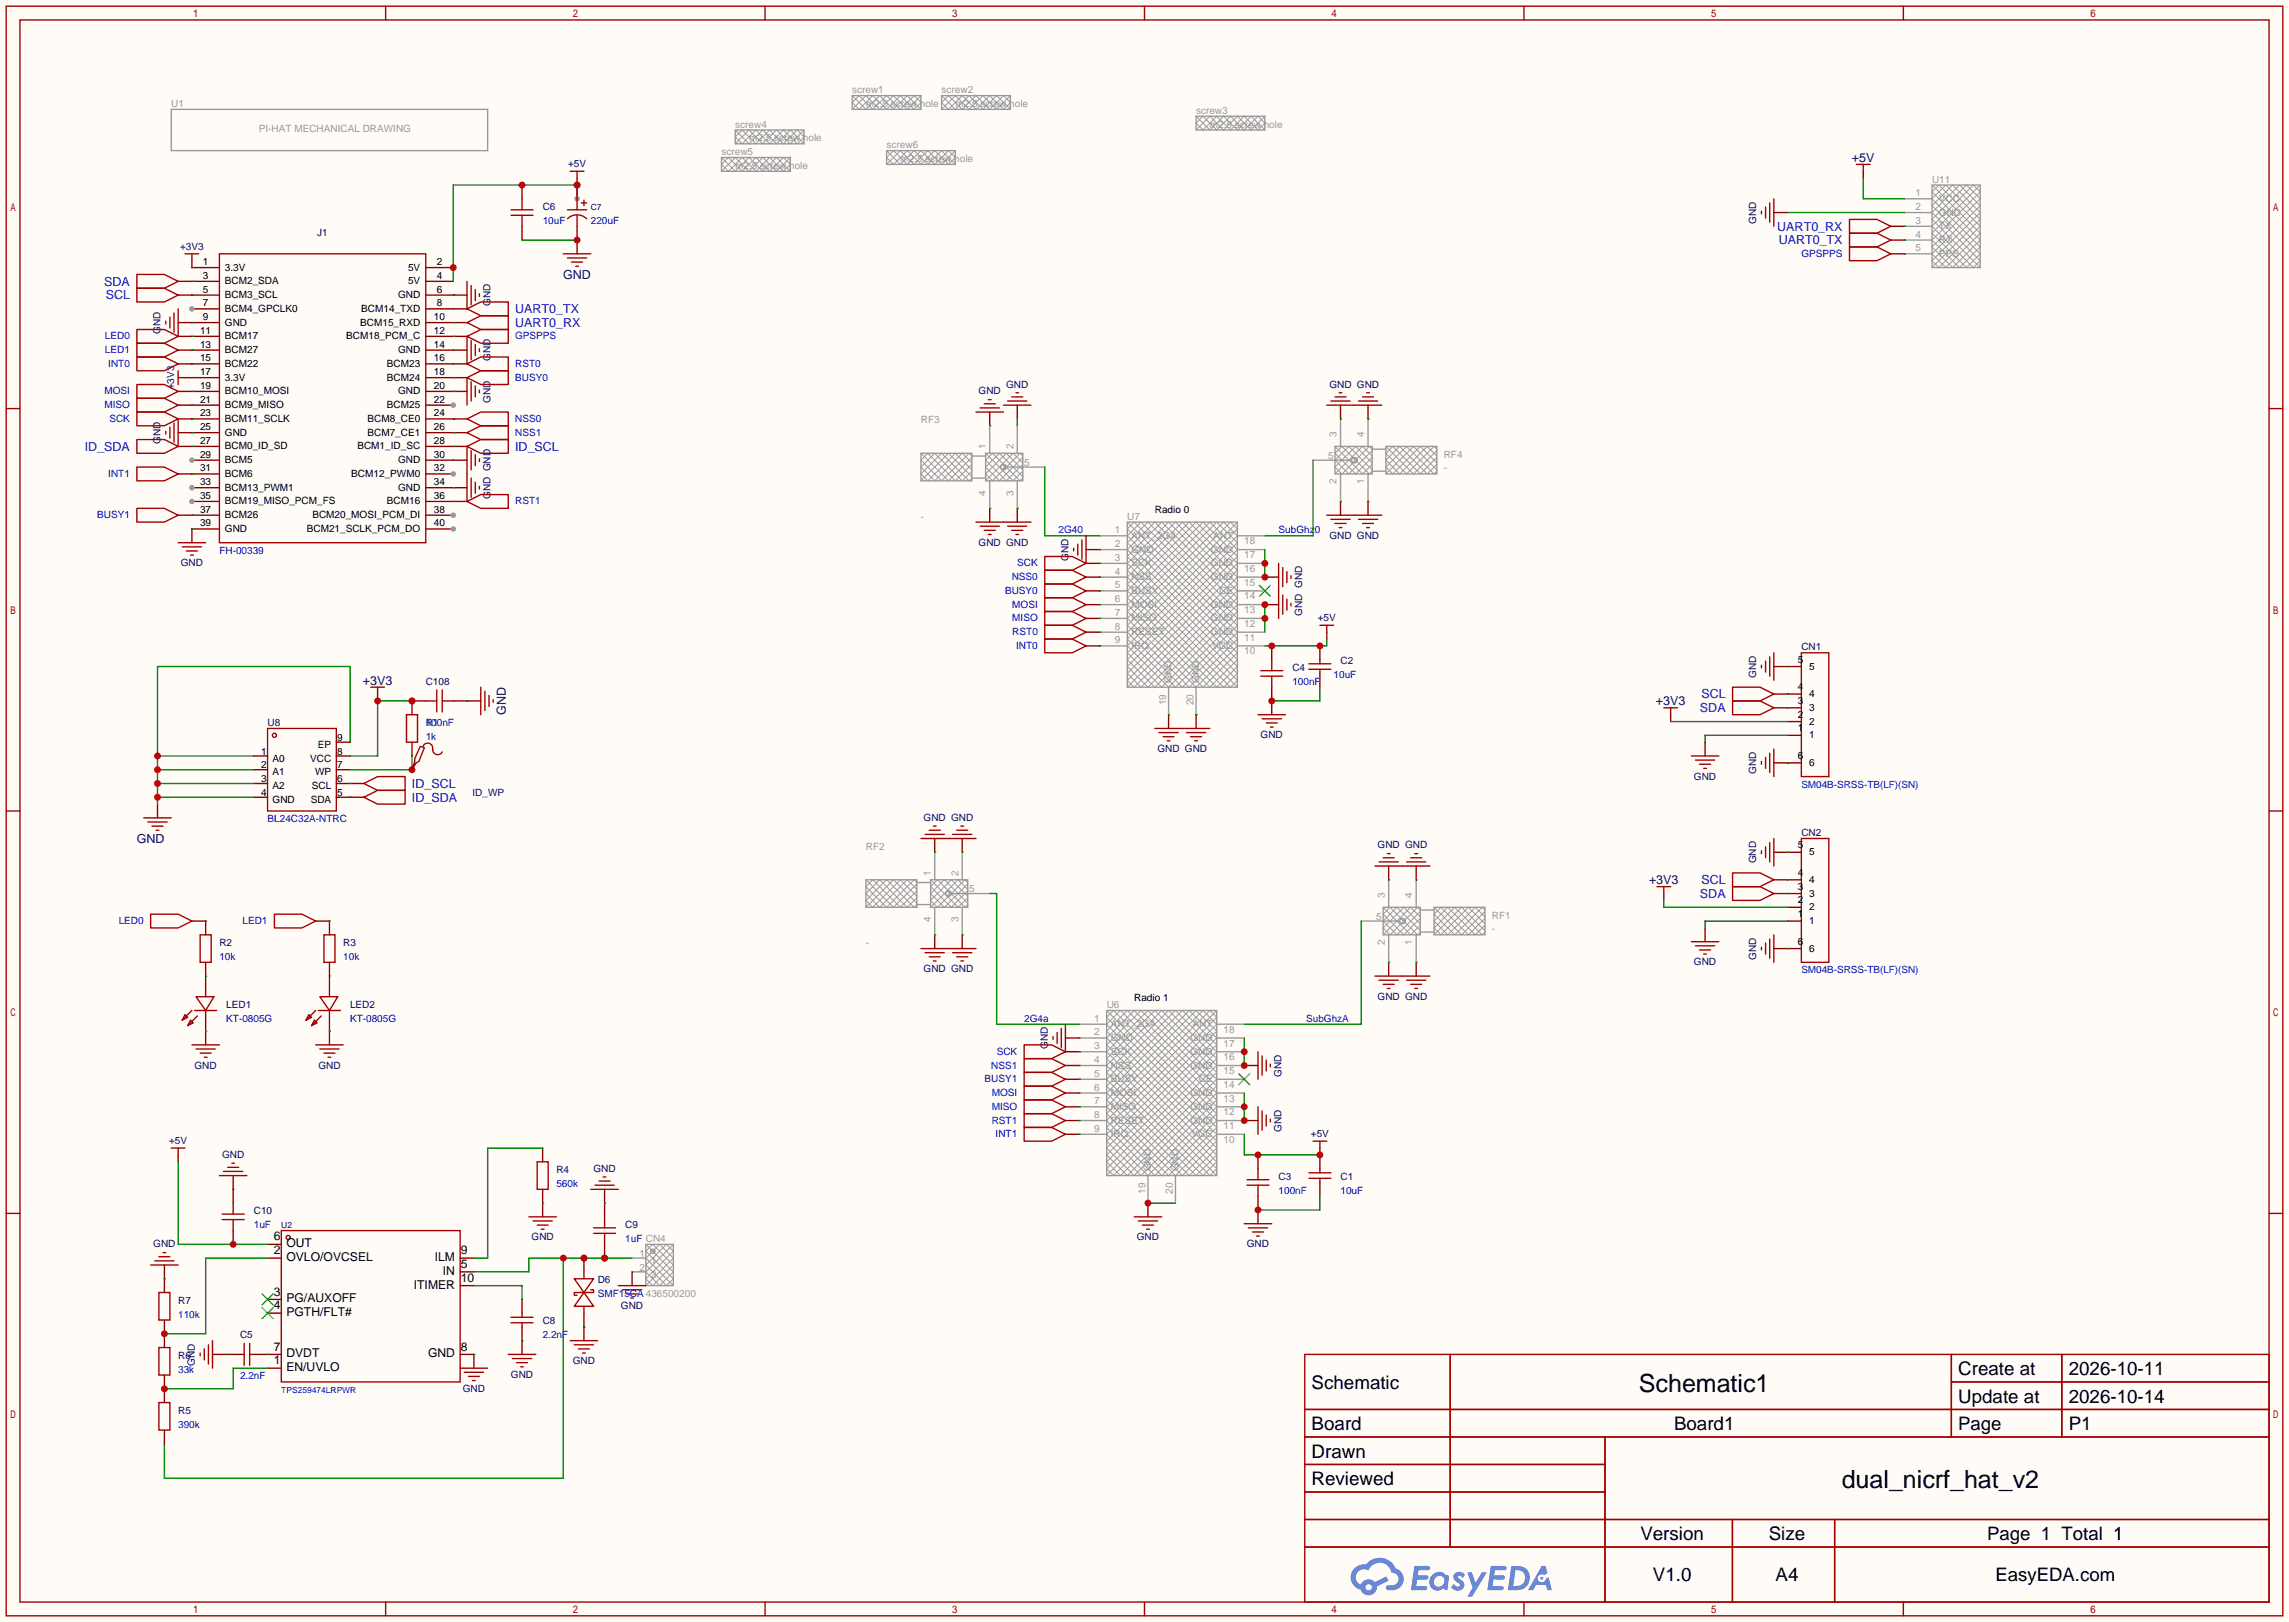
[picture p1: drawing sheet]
<svg xmlns="http://www.w3.org/2000/svg" width="423mm" height="299mm" viewBox="0 0 423 299" stroke-linecap="round" stroke-linejoin="round" font-family="sans-serif">
<defs><g id="words">
<g font-size="4.6">
<text x="302.6" y="257">Schematic1</text>
<text x="340.1" y="274.8">dual_nicrf_hat_v2</text>
</g>
<g font-size="3.5">
<text x="242.2" y="256.4">Schematic</text>
<text x="361.6" y="253.9">Create at</text>
<text x="382" y="253.9">2026-10-11</text>
<text x="361.6" y="259">Update at</text>
<text x="382" y="259">2026-10-14</text>
<text x="242.2" y="264">Board</text>
<text x="242.2" y="269.1">Drawn</text>
<text x="309.1" y="264">Board1</text>
<text x="382" y="264">P1</text>
<text x="242.2" y="274.2">Reviewed</text>
<text x="302.9" y="284.4">Version</text>
<text x="326.6" y="284.4">Size</text>
<text x="305.2" y="292">V1.0</text>
<text x="327.8" y="292">A4</text>
</g>
<g font-size="3.4">
<text x="361.6" y="264">Page</text>
<text x="366.9" y="284.3">Page 1 Total 1</text>
<text x="368.4" y="291.9">EasyEDA.com</text>
</g>
<g font-size="2.3" fill="#000080">
<text x="342" y="29.9">+5V</text>
<text x="104" y="51.5">GND</text>
<text x="67" y="126.4">+3V3</text>
<text x="93.4" y="132" transform="rotate(-90 93.4 132)">GND</text>
<text x="305.8" y="130.2">+3V3</text>
<text x="25.2" y="155.6">GND</text>
<text x="304.5" y="163.2">+3V3</text>
</g>
<g font-size="2.3" fill="#00f">
<text x="328.2" y="42.6">UART0_RX</text>
<text x="328.4" y="45.1">UART0_TX</text>
<text x="19.3" y="52.8">SDA</text>
<text x="19.5" y="55.3">SCL</text>
<text x="95.1" y="57.8">UART0_TX</text>
<text x="95.1" y="60.4">UART0_RX</text>
<text x="15.7" y="83.2">ID_SDA</text>
<text x="95.1" y="83.2">ID_SCL</text>
<text x="313.9" y="131.5">SDA</text>
<text x="314.2" y="129">SCL</text>
<text x="76.1" y="148">ID_SDA</text>
<text x="76.1" y="145.5">ID_SCL</text>
<text x="313.9" y="165.8">SDA</text>
<text x="314.2" y="163.2">SCL</text>
</g>
<g font-size="2.2">
<text x="50.6" y="229">6</text>
<text x="50.6" y="231.6">2</text>
<text x="52.9" y="230.3">OUT</text>
<text x="52.9" y="232.8">OVLO/OVCSEL</text>
<text x="80.3" y="232.8">ILM</text>
<text x="85.1" y="231.6">9</text>
<text x="50.6" y="239.2">3</text>
<text x="76.4" y="237.9">ITIMER</text>
<text x="81.8" y="235.4">IN</text>
<text x="85.1" y="236.6">10</text>
<text x="85.1" y="234.1">5</text>
<text x="50.6" y="241.7">4</text>
<text x="52.9" y="240.5">PG/AUXOFF</text>
<text x="52.9" y="243">PGTH/FLT#</text>
<text x="50.6" y="249.3">7</text>
<text x="50.6" y="251.9">1</text>
<text x="52.9" y="250.6">DVDT</text>
<text x="79" y="250.6">GND</text>
<text x="85.1" y="249.3">8</text>
<text x="52.9" y="253.2">EN/UVLO</text>
</g>
<g font-size="1.8" fill="#999">
<text x="157.4" y="17.2">screw1</text>
<text x="173.9" y="17.2">screw2</text>
<text x="31.6" y="19.7">U1</text>
<text x="135.8" y="23.5">screw4</text>
<text x="159.9" y="19.7">m2.5 screw hole</text>
<text x="176.4" y="19.7">m2.5 screw hole</text>
<text x="220.9" y="21">screw3</text>
<text x="223.4" y="23.5">m2.5 screw hole</text>
<text x="47.8" y="24.3">PI-HAT MECHANICAL DRAWING</text>
<text x="133.2" y="28.6">screw5</text>
<text x="138.3" y="26.1">m2.5 screw hole</text>
<text x="163.7" y="27.4">screw6</text>
<text x="166.2" y="29.9">m2.5 screw hole</text>
<text x="135.8" y="31.2">m2.5 screw hole</text>
<text x="356.7" y="33.7">U11</text>
<text x="353.7" y="36.2">1</text>
<text x="353.7" y="38.8">2</text>
<text x="353.7" y="41.3">3</text>
<text x="358" y="37.3">VCC</text>
<text x="358" y="39.8">GND</text>
<text x="353.7" y="43.9">4</text>
<text x="353.7" y="46.4">5</text>
<text x="358" y="42.3">TX</text>
<text x="358" y="44.9">RX</text>
<text x="358" y="47.4">PPS</text>
<text x="170.1" y="78.2">RF3</text>
<text x="182" y="82.9" transform="rotate(-90 182 82.9)">1</text>
<text x="187.1" y="82.9" transform="rotate(-90 187.1 82.9)">2</text>
<text x="246.8" y="80.7" transform="rotate(-90 246.8 80.7)">3</text>
<text x="251.9" y="80.7" transform="rotate(-90 251.9 80.7)">4</text>
<text x="189.1" y="86">5</text>
<text x="245.2" y="84.7">5</text>
<text x="246.8" y="89.3" transform="rotate(-90 246.8 89.3)">2</text>
<text x="251.9" y="89.3" transform="rotate(-90 251.9 89.3)">1</text>
<text x="266.6" y="84.5">RF4</text>
<text x="266.6" y="87">-</text>
<text x="170.1" y="95.9">-</text>
<text x="182" y="91.6" transform="rotate(-90 182 91.6)">4</text>
<text x="187.1" y="91.6" transform="rotate(-90 187.1 91.6)">3</text>
<text x="208.2" y="95.9">U7</text>
<text x="205.9" y="98.5">1</text>
<text x="205.9" y="101">2</text>
<text x="208.9" y="99.5">ANT_2G4</text>
<text x="224" y="99.5">ANT</text>
<text x="229.7" y="100.5">18</text>
<text x="205.9" y="103.6">3</text>
<text x="205.9" y="106.1">4</text>
<text x="208.9" y="102">GND</text>
<text x="208.9" y="104.6">SCK</text>
<text x="208.9" y="107.1">NSS</text>
<text x="223.6" y="107.1">GND</text>
<text x="223.6" y="104.6">GND</text>
<text x="223.6" y="102">GND</text>
<text x="229.7" y="105.6">16</text>
<text x="229.7" y="103">17</text>
<text x="205.9" y="108.6">5</text>
<text x="205.9" y="111.2">6</text>
<text x="205.9" y="113.7">7</text>
<text x="208.9" y="109.6">BUSY</text>
<text x="208.9" y="112.2">MOSI</text>
<text x="223.6" y="112.2">GND</text>
<text x="225.1" y="109.6">CE</text>
<text x="229.7" y="113.2">13</text>
<text x="229.7" y="110.7">14</text>
<text x="229.7" y="108.1">15</text>
<text x="205.9" y="116.3">8</text>
<text x="205.9" y="118.8">9</text>
<text x="208.9" y="114.7">MISO</text>
<text x="208.9" y="117.3">RESET</text>
<text x="208.9" y="119.8">IRQ</text>
<text x="223.6" y="117.3">GND</text>
<text x="223.6" y="114.7">GND</text>
<text x="223.8" y="119.8">VCC</text>
<text x="229.7" y="118.3">11</text>
<text x="229.7" y="115.7">12</text>
<text x="229.7" y="120.8">10</text>
<text x="215.3" y="130.2" transform="rotate(-90 215.3 130.2)">19</text>
<text x="216.3" y="126.1" transform="rotate(-90 216.3 126.1)">GND</text>
<text x="220.4" y="130.2" transform="rotate(-90 220.4 130.2)">20</text>
<text x="221.4" y="126.1" transform="rotate(-90 221.4 126.1)">GND</text>
<text x="159.9" y="156.9">RF2</text>
<text x="171.9" y="161.6" transform="rotate(-90 171.9 161.6)">1</text>
<text x="177" y="161.6" transform="rotate(-90 177 161.6)">2</text>
<text x="178.9" y="164.7">5</text>
<text x="255.7" y="165.8" transform="rotate(-90 255.7 165.8)">3</text>
<text x="260.8" y="165.8" transform="rotate(-90 260.8 165.8)">4</text>
<text x="171.9" y="170.3" transform="rotate(-90 171.9 170.3)">4</text>
<text x="177" y="170.3" transform="rotate(-90 177 170.3)">3</text>
<text x="254.1" y="169.8">5</text>
<text x="275.5" y="169.6">RF1</text>
<text x="275.5" y="172.1">-</text>
<text x="159.9" y="174.7">-</text>
<text x="255.7" y="174.4" transform="rotate(-90 255.7 174.4)">2</text>
<text x="260.8" y="174.4" transform="rotate(-90 260.8 174.4)">1</text>
<text x="202" y="188.6">1</text>
<text x="202" y="191.2">2</text>
<text x="204.3" y="186.1">U6</text>
<text x="205.1" y="189.7">ANT_2G4</text>
<text x="220.2" y="189.7">ANT</text>
<text x="225.9" y="190.7">18</text>
<text x="202" y="193.7">3</text>
<text x="202" y="196.3">4</text>
<text x="205.1" y="192.2">GND</text>
<text x="205.1" y="194.7">SCK</text>
<text x="205.1" y="197.3">NSS</text>
<text x="219.8" y="197.3">GND</text>
<text x="219.8" y="194.7">GND</text>
<text x="219.8" y="192.2">GND</text>
<text x="225.9" y="195.8">16</text>
<text x="225.9" y="193.2">17</text>
<text x="202" y="198.8">5</text>
<text x="202" y="201.3">6</text>
<text x="202" y="203.9">7</text>
<text x="205.1" y="199.8">BUSY</text>
<text x="205.1" y="202.4">MOSI</text>
<text x="219.8" y="202.4">GND</text>
<text x="221.3" y="199.8">CE</text>
<text x="225.9" y="203.4">13</text>
<text x="225.9" y="200.8">14</text>
<text x="225.9" y="198.3">15</text>
<text x="202" y="206.4">8</text>
<text x="202" y="209">9</text>
<text x="205.1" y="204.9">MISO</text>
<text x="205.1" y="207.4">RESET</text>
<text x="205.1" y="210">IRQ</text>
<text x="219.8" y="207.4">GND</text>
<text x="219.8" y="204.9">GND</text>
<text x="220" y="210">VCC</text>
<text x="225.9" y="208.5">11</text>
<text x="225.9" y="205.9">12</text>
<text x="225.9" y="211">10</text>
<text x="211.5" y="220.4" transform="rotate(-90 211.5 220.4)">19</text>
<text x="212.5" y="216.3" transform="rotate(-90 212.5 216.3)">GND</text>
<text x="216.6" y="220.4" transform="rotate(-90 216.6 220.4)">20</text>
<text x="217.6" y="216.3" transform="rotate(-90 217.6 216.3)">GND</text>
<text x="118.1" y="232.1">1</text>
<text x="120.2" y="233.3">1</text>
<text x="118.1" y="234.6">2</text>
<text x="120.2" y="235.9">2</text>
</g>
<g font-size="1.8" fill="#000080">
<text x="104.9" y="30.9">+5V</text>
<text x="100.2" y="38.8">C6</text>
<text x="324.3" y="41.3" transform="rotate(-90 324.3 41.3)">GND</text>
<text x="33.2" y="46.1">+3V3</text>
<text x="58.6" y="43.6">J1</text>
<text x="90.6" y="56.5" transform="rotate(-90 90.6 56.5)">GND</text>
<text x="29.6" y="61.6" transform="rotate(-90 29.6 61.6)">GND</text>
<text x="32.2" y="71.9" transform="rotate(-90 32.2 71.9)">+3V3</text>
<text x="90.6" y="66.7" transform="rotate(-90 90.6 66.7)">GND</text>
<text x="185.8" y="71.5">GND</text>
<text x="245.5" y="71.5">GND GND</text>
<text x="90.6" y="74.3" transform="rotate(-90 90.6 74.3)">GND</text>
<text x="180.7" y="72.8">GND</text>
<text x="29.6" y="81.9" transform="rotate(-90 29.6 81.9)">GND</text>
<text x="90.6" y="92.1" transform="rotate(-90 90.6 92.1)">GND GND</text>
<text x="180.7" y="100.8">GND GND</text>
<text x="245.5" y="99.5">GND GND</text>
<text x="33.4" y="104.6">GND</text>
<text x="197.3" y="103.5" transform="rotate(-90 197.3 103.5)">GND</text>
<text x="240.5" y="113.7" transform="rotate(-90 240.5 113.7)">GND GND</text>
<text x="243.3" y="114.7">+5V</text>
<text x="238.6" y="123.9">C4</text>
<text x="247.5" y="122.6">C2</text>
<text x="324.3" y="125.1" transform="rotate(-90 324.3 125.1)">GND</text>
<text x="332.6" y="120.1">CN1</text>
<text x="78.6" y="126.4">C108</text>
<text x="49.4" y="134">U8</text>
<text x="78.6" y="134">R1</text>
<text x="232.8" y="136.3">GND</text>
<text x="213.7" y="138.9">GND GND</text>
<text x="312.8" y="143.9">GND</text>
<text x="324.3" y="142.9" transform="rotate(-90 324.3 142.9)">GND</text>
<text x="87.2" y="147">ID_WP</text>
<text x="170.5" y="151.6">GND GND</text>
<text x="332.6" y="154.4">CN2</text>
<text x="254.4" y="156.6">GND GND</text>
<text x="324.3" y="159.4" transform="rotate(-90 324.3 159.4)">GND</text>
<text x="40.5" y="174.7">R2</text>
<text x="63.4" y="174.7">R3</text>
<text x="170.5" y="179.5">GND GND</text>
<text x="312.8" y="178.2">GND</text>
<text x="324.3" y="177.2" transform="rotate(-90 324.3 177.2)">GND</text>
<text x="254.4" y="184.6">GND GND</text>
<text x="41.8" y="186.1">LED1</text>
<text x="64.6" y="186.1">LED2</text>
<text x="35.9" y="197.3">GND</text>
<text x="58.8" y="197.3">GND</text>
<text x="193.5" y="193.7" transform="rotate(-90 193.5 193.7)">GND</text>
<text x="236.6" y="198.8" transform="rotate(-90 236.6 198.8)">GND</text>
<text x="236.6" y="208.9" transform="rotate(-90 236.6 208.9)">GND</text>
<text x="242" y="210">+5V</text>
<text x="31.2" y="211.2">+5V</text>
<text x="41" y="213.8">GND</text>
<text x="102.7" y="216.6">R4</text>
<text x="109.6" y="216.3">GND</text>
<text x="236.1" y="217.9">C3</text>
<text x="247.5" y="217.9">C1</text>
<text x="46.9" y="224.2">C10</text>
<text x="115.4" y="226.7">C9</text>
<text x="28.3" y="230.3">GND</text>
<text x="98.1" y="229">GND</text>
<text x="209.9" y="229">GND</text>
<text x="230.2" y="230.3">GND</text>
<text x="110.4" y="236.9">D6</text>
<text x="32.9" y="240.7">R7</text>
<text x="100.2" y="244.5">C8</text>
<text x="114.7" y="241.7">GND</text>
<text x="32.9" y="250.9">R6</text>
<text x="44.3" y="247.1">C5</text>
<text x="105.8" y="251.9">GND</text>
<text x="36" y="252.1" transform="rotate(-90 36 252.1)">GND</text>
<text x="85.4" y="257">GND</text>
<text x="94.3" y="254.4">GND</text>
<text x="32.9" y="261">R5</text>
</g>
<g font-size="1.8" fill="#00f">
<text x="100.2" y="41.3">10uF</text>
<text x="109.1" y="41.3">220uF</text>
<text x="332.6" y="47.4">GPSPPS</text>
<text x="19.4" y="62.7">LED0</text>
<text x="19.4" y="65.2">LED1</text>
<text x="95.1" y="62.7">GPSPPS</text>
<text x="20" y="67.7">INT0</text>
<text x="95.1" y="67.7">RST0</text>
<text x="95.1" y="70.3">BUSY0</text>
<text x="19.3" y="72.8">MOSI</text>
<text x="19.3" y="75.4">MISO</text>
<text x="20.2" y="77.9">SCK</text>
<text x="95.1" y="77.9">NSS0</text>
<text x="95.1" y="80.4">NSS1</text>
<text x="20" y="88.1">INT1</text>
<text x="17.9" y="95.7">BUSY1</text>
<text x="95.1" y="93.1">RST1</text>
<text x="195.5" y="98.5">2G40</text>
<text x="236.1" y="98.5">SubGhz0</text>
<text x="40.5" y="102.3">FH-00339</text>
<text x="186.8" y="107.1">NSS0</text>
<text x="187.8" y="104.6">SCK</text>
<text x="185.6" y="109.6">BUSY0</text>
<text x="186.9" y="112.2">MOSI</text>
<text x="186.9" y="114.7">MISO</text>
<text x="186.9" y="117.3">RST0</text>
<text x="187.6" y="119.8">INT0</text>
<text x="246.3" y="125.1">10uF</text>
<text x="238.6" y="126.4">100nF</text>
<text x="78.6" y="136.6">1k</text>
<text x="78.6" y="134">100nF</text>
<text x="332.6" y="145.4">SM04B-SRSS-TB(LF)(SN)</text>
<text x="49.4" y="151.8">BL24C32A-NTRC</text>
<text x="21.9" y="170.6">LED0</text>
<text x="44.8" y="170.6">LED1</text>
<text x="40.5" y="177.2">10k</text>
<text x="63.4" y="177.2">10k</text>
<text x="332.6" y="179.7">SM04B-SRSS-TB(LF)(SN)</text>
<text x="41.8" y="188.6">KT-0805G</text>
<text x="64.6" y="188.6">KT-0805G</text>
<text x="189.1" y="188.6">2G4a</text>
<text x="241.2" y="188.6">SubGhzA</text>
<text x="183" y="197.3">NSS1</text>
<text x="184" y="194.7">SCK</text>
<text x="181.8" y="199.8">BUSY1</text>
<text x="183.1" y="202.4">MOSI</text>
<text x="183.1" y="204.9">MISO</text>
<text x="183.1" y="207.4">RST1</text>
<text x="183.8" y="210">INT1</text>
<text x="102.7" y="219.1">560k</text>
<text x="236.1" y="220.4">100nF</text>
<text x="247.5" y="220.4">10uF</text>
<text x="46.9" y="226.7">1uF</text>
<text x="115.4" y="229.3">1uF CN4</text>
<text x="110.4" y="239.4">SMF15CA 436500200</text>
<text x="32.9" y="243.3">110k</text>
<text x="100.2" y="247.1">2.2nF</text>
<text x="32.9" y="253.4">33k</text>
<text x="44.3" y="254.7">2.2nF</text>
<text x="32.9" y="263.6">390k</text>
</g>
<g font-size="1.8">
<text x="37.5" y="48.9">1</text>
<text x="37.5" y="51.5">3</text>
<text x="41.5" y="50">3.3V</text>
<text x="41.5" y="52.5">BCM2_SDA</text>
<text x="75.3" y="50">5V</text>
<text x="75.3" y="52.5">5V</text>
<text x="80.6" y="48.9">2</text>
<text x="80.6" y="51.5">4</text>
<text x="37.5" y="54">5</text>
<text x="37.5" y="56.6">7</text>
<text x="37.5" y="59.1">9</text>
<text x="41.5" y="55">BCM3_SCL</text>
<text x="41.5" y="57.6">BCM4_GPCLK0</text>
<text x="66.7" y="57.6">BCM14_TXD</text>
<text x="73.5" y="55">GND</text>
<text x="80.1" y="59.1">10</text>
<text x="80.6" y="54">6</text>
<text x="80.6" y="56.6">8</text>
<text x="36.9" y="61.6">11</text>
<text x="36.9" y="64.2">13</text>
<text x="41.5" y="62.7">BCM17</text>
<text x="41.5" y="65.2">BCM27</text>
<text x="41.5" y="60.1">GND</text>
<text x="63.9" y="62.7">BCM18_PCM_C</text>
<text x="66.5" y="60.1">BCM15_RXD</text>
<text x="73.5" y="65.2">GND</text>
<text x="80.1" y="61.6">12</text>
<text x="80.1" y="64.2">14</text>
<text x="36.9" y="66.7">15</text>
<text x="36.9" y="69.3">17</text>
<text x="36.9" y="71.8">19</text>
<text x="41.5" y="67.7">BCM22</text>
<text x="41.5" y="70.3">3.3V</text>
<text x="71.4" y="67.7">BCM23</text>
<text x="71.4" y="70.3">BCM24</text>
<text x="80.1" y="66.7">16</text>
<text x="80.1" y="69.3">18</text>
<text x="80.1" y="71.8">20</text>
<text x="36.9" y="74.3">21</text>
<text x="36.9" y="76.9">23</text>
<text x="41.5" y="72.8">BCM10_MOSI</text>
<text x="41.5" y="75.4">BCM9_MISO</text>
<text x="41.5" y="77.9">BCM11_SCLK</text>
<text x="67.8" y="77.9">BCM8_CE0</text>
<text x="71.4" y="75.4">BCM25</text>
<text x="73.5" y="72.8">GND</text>
<text x="80.1" y="74.3">22</text>
<text x="80.1" y="76.9">24</text>
<text x="36.9" y="79.4">25</text>
<text x="36.9" y="82">27</text>
<text x="41.5" y="80.4">GND</text>
<text x="41.5" y="83">BCM0_ID_SD</text>
<text x="66" y="83">BCM1_ID_SC</text>
<text x="67.8" y="80.4">BCM7_CE1</text>
<text x="80.1" y="79.4">26</text>
<text x="80.1" y="82">28</text>
<text x="36.9" y="84.5">29</text>
<text x="36.9" y="87">31</text>
<text x="36.9" y="89.6">33</text>
<text x="41.5" y="85.5">BCM5</text>
<text x="41.5" y="88.1">BCM6</text>
<text x="64.9" y="88.1">BCM12_PWM0</text>
<text x="73.5" y="85.5">GND</text>
<text x="80.1" y="84.5">30</text>
<text x="80.1" y="87">32</text>
<text x="80.1" y="89.6">34</text>
<text x="36.9" y="92.1">35</text>
<text x="36.9" y="94.7">37</text>
<text x="41.5" y="90.6">BCM13_PWM1</text>
<text x="41.5" y="93.1">BCM19_MISO_PCM_FS</text>
<text x="41.5" y="95.7">BCM26</text>
<text x="57.7" y="95.7">BCM20_MOSI_PCM_DI</text>
<text x="71.4" y="93.1">BCM16</text>
<text x="73.5" y="90.6">GND</text>
<text x="80.1" y="92.1">36</text>
<text x="80.1" y="94.7">38</text>
<text x="213.2" y="94.7">Radio 0</text>
<text x="36.9" y="97.2">39</text>
<text x="41.5" y="98.2">GND</text>
<text x="56.7" y="98.2">BCM21_SCLK_PCM_DO</text>
<text x="80.1" y="97.2">40</text>
<text x="331.9" y="122.3">5</text>
<text x="334" y="123.6">5</text>
<text x="331.9" y="130">3</text>
<text x="331.9" y="127.4">4</text>
<text x="334" y="131.2">3</text>
<text x="334" y="128.7">4</text>
<text x="62.2" y="136.8">9</text>
<text x="331.9" y="135">1</text>
<text x="331.9" y="132.5">2</text>
<text x="334" y="136.3">1</text>
<text x="334" y="133.8">2</text>
<text x="48.2" y="139.3">1</text>
<text x="48.2" y="141.9">2</text>
<text x="50.3" y="140.6">A0</text>
<text x="50.3" y="143.2">A1</text>
<text x="57.3" y="140.6">VCC</text>
<text x="58.2" y="143.2">WP</text>
<text x="58.7" y="138.1">EP</text>
<text x="62.2" y="141.9">7</text>
<text x="62.2" y="139.3">8</text>
<text x="331.9" y="140.1">6</text>
<text x="334" y="141.4">6</text>
<text x="48.2" y="144.4">3</text>
<text x="48.2" y="147">4</text>
<text x="50.3" y="145.7">A2</text>
<text x="50.3" y="148.2">GND</text>
<text x="57.4" y="148.2">SDA</text>
<text x="57.6" y="145.7">SCL</text>
<text x="62.2" y="147">5</text>
<text x="62.2" y="144.4">6</text>
<text x="331.9" y="161.7">4</text>
<text x="331.9" y="156.6">5</text>
<text x="334" y="157.9">5</text>
<text x="331.9" y="166.8">2</text>
<text x="331.9" y="164.3">3</text>
<text x="334" y="165.5">3</text>
<text x="334" y="163">4</text>
<text x="331.9" y="169.3">1</text>
<text x="334" y="170.6">1</text>
<text x="334" y="168.1">2</text>
<text x="331.9" y="174.4">6</text>
<text x="334" y="175.7">6</text>
<text x="209.4" y="184.8">Radio 1</text>
</g>
<g font-size="1.6" fill="#000080">
<text x="109.1" y="38.8">C7</text>
<text x="51.9" y="226.7">U2</text>
</g>
<text font-size="1.6" fill="#00f" x="51.9" y="257.2">TPS259474LRPWR</text>
</g></defs>
<path d="M0 0h422.7v299.5h-422.7z" fill="#fffcf7"/>
<g fill="none" stroke="#a10000" stroke-width=".25">
<path d="M1.1 1.1h420.4v297.2h-420.4zM3.7 3.7h415.3v292.1h-415.3zM71.2 1.1v2.6M141.3 1.1v2.6M211.3 1.1v2.6M281.4 1.1v2.6M351.5 1.1v2.6M1.1 75.4h2.6M419 75.4h2.5M1.1 149.7h2.6M419 149.7h2.5M1.1 224h2.6"/>
<path d="M419 224h2.5M240.9 250.1h178.1v45.7h-178.1zM267.8 250.1v35.5M360.3 250.1v15.2M360.3 255.1h58.7M380.7 250.1v15.2M240.9 260.2h178.1M240.9 265.3h178.1M240.9 270.4h55.5M240.9 275.5h55.5M296.4 265.3v30.5M71.2 295.8v2.5"/>
<path d="M141.3 295.8v2.5M211.3 295.8v2.5M240.9 280.5h178.1M240.9 285.6h178.1M281.4 295.8v2.5M319.9 280.5v15.3M338.8 280.5v15.3M351.5 295.8v2.5"/>
</g>
<g fill="#5487ff">
<path d="M268.7 290.5a1.3 1.3 0 0 1 1.8 .2l-.4 .7a.54 .54 0 0 0-.9-.3l.1 .2a1.58 1.58 0 0 1 1.1 1.6 1.43 1.43 0 0 1-2.5 .2l.5-.6a.64 .64 0 0 0 .5 .4 .64 .64 0 0 0 .7-.2l-.2-.3a1.6 1.6 0 0 1-1-1.5z"/>
<path d="M270.9 290.3h.9l.6 1.9 1.2-1.9h.9l-2.7 4.5h-.9l1-1.7z"/>
<path d="M261.2 289.1h1.6a1.31 1.31 0 0 1 1.2 .2 .4 .4 0 0 1-.3 .6h-1.8l-.1 .9h1.6a.4 .4 0 0 1 .4 .5 .4 .4 0 0 1-.4 .3h-1.7l-.2 1.2h.8a1.23 1.23 0 0 1 1.2 .2 .39 .39 0 0 1-.3 .6h-2.7z"/>
<path d="M275.3 289.1h1.6a1.32 1.32 0 0 1 1.2 .2 .39 .39 0 0 1-.3 .6h-1.8l-.1 .9h1.6a.4 .4 0 0 1 .4 .5 .4 .4 0 0 1-.4 .3h-1.7l-.2 1.2h.8a1.23 1.23 0 0 1 1.2 .2 .39 .39 0 0 1-.3 .6h-2.7z"/>
<path d="M284.7 289.1h.7l.3 1.4-.6 .3a.75 .75 0 0 0-1.1 .3 .75 .75 0 0 0 .5 1.1 .75 .75 0 0 0 .9-.7l.5-.3 .7 2.4h-.9l-.2-1h-1.9l-.5 1h-.9z"/>
<path d="M279.1 289.1l-.7 4.5h1.5a2.27 2.27 0 0 0 2.6-2.3 2.27 2.27 0 0 0-2.7-2.2zM279.8 289.9a1.5 1.5 0 0 1 1.8 1.5 1.5 1.5 0 0 1-1.9 1.4h-.3z"/>
<path d="M264.5 290.7a1.62 1.62 0 0 0-.4 2.1 1.62 1.62 0 0 0 2 .7l.4-.3 .3 .3 .5 .1 .3-2.5-.2-.3h-.5a1.58 1.58 0 0 0-2.4-.1zM265.1 291.3a.99 .99 0 0 1 1.6 .3 .99 .99 0 0 1-.9 1.3 .94 .94 0 0 1-1-.5 .94 .94 0 0 1 .3-1.1z"/>
<path d="M250.1 289.5a2.37 2.37 0 0 0 1.2 4 1.54 1.54 0 0 0 1.7 1 1.54 1.54 0 0 0 1.3-1.6l2.1-1.1-.5-.8-2 1.1a1.57 1.57 0 0 0-2.6 .5 1.5 1.5 0 0 1-.8-2.1 1.5 1.5 0 0 1 2.2-.5 2.23 2.23 0 0 1 2.3-1.5 2.23 2.23 0 0 1 2 1.9 1.16 1.16 0 0 1 1.2 1 1.16 1.16 0 0 1-1.1 1.3h-.6a.47 .47 0 0 0-.6 .4 .47 .47 0 0 0 .4 .5 2.23 2.23 0 0 0 2.3-.6 2.23 2.23 0 0 0 .4-2.3 2.16 2.16 0 0 0-1.3-1.2 3.2 3.2 0 0 0-5.5-.7l-1.1 .1zM252.1 293.1a.6 .6 0 0 1 1.2 0 .6 .6 0 0 1-1.2 0z"/>
<circle cx="284.7" cy="291.4" r=".28"/>
</g>
<path d="M31.6 20.2h58.4v7.6h-58.4z" fill="none" stroke="#999" stroke-width=".25"/>
<g fill="none" stroke="#870000" stroke-width=".25">
<path d="M35.4 49.4h5.1M78.6 49.4h5.1M78.6 59.6h5.1M35.4 62.1h5.1M35.4 64.6h5.1M35.4 67.2h5.1M35.4 69.7h5.1M35.4 72.3h5.1M35.4 74.8h5.1M78.6 62.1h5.1M78.6 64.6h5.1M78.6 67.2h5.1"/>
<path d="M78.6 69.7h5.1M78.6 72.3h5.1M78.6 74.8h5.1"/>
</g>
<circle cx="83.7" cy="74.8" r=".51" fill="#999"/>
<path d="M35.4 77.3h5.1M35.4 79.9h5.1M78.6 77.3h5.1M78.6 79.9h5.1M35.4 82.4h5.1M35.4 85h5.1M78.6 82.4h5.1" fill="none" stroke="#870000" stroke-width=".25"/>
<circle cx="35.4" cy="85" r=".51" fill="#999"/>
<path d="M35.4 51.9h5.1M35.4 87.5h5.1M78.6 85h5.1M78.6 87.5h5.1" fill="none" stroke="#870000" stroke-width=".25"/>
<circle cx="83.7" cy="87.5" r=".51" fill="#999"/>
<path d="M35.4 90h5.1" fill="none" stroke="#870000" stroke-width=".25"/>
<circle cx="35.4" cy="90" r=".51" fill="#999"/>
<path d="M35.4 92.6h5.1M78.6 90h5.1" fill="none" stroke="#870000" stroke-width=".25"/>
<circle cx="35.4" cy="92.6" r=".51" fill="#999"/>
<path d="M35.4 95.1h5.1M78.6 92.6h5.1M78.6 95.1h5.1" fill="none" stroke="#870000" stroke-width=".25"/>
<circle cx="83.7" cy="95.1" r=".51" fill="#999"/>
<path d="M78.6 51.9h5.1M35.4 97.7h5.1M78.6 97.7h5.1" fill="none" stroke="#870000" stroke-width=".25"/>
<circle cx="83.7" cy="97.7" r=".51" fill="#999"/>
<path d="M35.4 54.5h5.1M35.4 57h5.1M78.6 54.5h5.1" fill="none" stroke="#870000" stroke-width=".25"/>
<circle cx="35.4" cy="57" r=".51" fill="#999"/>
<g fill="none" stroke="#870000" stroke-width=".25">
<path d="M35.4 59.6h5.1M78.6 57h5.1M182.8 76.1v2.5M187.8 74.8v2.5M247.5 74.8v2.5M252.6 74.8v2.5M182.8 93.9v2.5M187.8 93.9v2.5M247.5 92.6v2.5M252.6 92.6v2.5M46.9 139.6h2.5M62.1 139.6h2.5"/>
<path d="M62.1 137h2.5M29.1 148.5v2.5M46.9 142.1h2.5M46.9 144.7h2.5M46.9 147.2h2.5M62.1 142.1h2.5M62.1 144.7h2.5M62.1 147.2h2.5M172.6 154.8v2.6M177.7 154.8v2.6M256.4 159.9v2.5M261.5 159.9v2.5"/>
<path d="M172.6 172.6v2.5M177.7 172.6v2.5M256.4 177.7v2.5M261.5 177.7v2.5"/>
</g>
<g fill="none" stroke="#a10000" stroke-width=".25">
<path d="M40.5 46.9h38.1v53.3h-38.1zM180.2 76.1h5.1M181 75.3h3.5M181.7 74.5h2.1M182.5 73.8h.5M185.3 74.8h5.1M186.1 74h3.5M186.8 73.3h2M187.6 72.5h.5M245 74.8h10.1M245.7 74h3.6M246.5 73.3h2"/>
<path d="M247.3 72.5h.5M250.8 74h3.6M251.6 73.3h2M252.3 72.5h.6M180.2 96.4h10.2M181 97.2h3.5M181.7 97.9h2.1M182.5 98.7h.5M186.1 97.2h3.5M186.8 97.9h2M187.6 98.7h.5M245 95.1h10.1"/>
<path d="M245.7 95.9h3.6M246.5 96.6h2M247.3 97.4h.5M250.8 95.9h3.6M251.6 96.6h2M252.3 97.4h.6M49.4 134.5h12.7v15.2h-12.7zM26.5 151h5.1M27.3 151.8h3.6M28.1 152.5h2M28.8 153.3h.5M170.1 154.8h10.1"/>
<path d="M170.8 154.1h3.6M171.6 153.3h2M172.3 152.5h.5M175.9 154.1h3.6M176.7 153.3h2M177.4 152.5h.5M253.9 159.9h10.1M254.6 159.1h3.6M255.4 158.4h2M256.2 157.6h.5M259.7 159.1h3.6M260.5 158.4h2"/>
<path d="M261.2 157.6h.5M170.1 175.1h10.1M170.8 175.9h3.6M171.6 176.7h2M172.3 177.4h.5M175.9 175.9h3.6M176.7 176.7h2M177.4 177.4h.5M253.9 180.2h10.1M254.6 181h3.6M255.4 181.7h2M256.2 182.5h.5"/>
<path d="M259.7 181h3.6M260.5 181.7h2M261.2 182.5h.5"/>
<circle cx="50.7" cy="135.8" r=".38"/>
</g>
<g fill="none" stroke="#999" stroke-width=".18">
<path d="M157.4 17.7l2.5 2.5 2.5-2.5 2.6 2.5 2.5-2.5 2.6 2.5M158.6 17.7l2.6 2.5 2.5-2.5 2.5 2.5 2.6-2.5 1.3 1.2-1.3 1.3-2.6-2.5-2.5 2.5-2.5-2.5-2.6 2.5-1.2-1.3zM170.1 17.7l-2.6 2.5-2.5-2.5-2.6 2.5-2.5-2.5-2.5 2.5M173.9 17.7l2.5 2.5 2.5-2.5 2.6 2.5 2.5-2.5 2.6 2.5M175.1 17.7l2.6 2.5 2.5-2.5 2.6 2.5 2.5-2.5 1.3 1.2-1.3 1.3-2.5-2.5-2.6 2.5-2.5-2.5-2.6 2.5-1.2-1.3zM186.6 17.7l-2.6 2.5-2.5-2.5-2.6 2.5-2.5-2.5-2.5 2.5M133.2 30.4l1.3-1.3 2.5 2.5 2.6-2.5 2.5 2.5 2.6-2.5 1.2 1.3-1.2 1.2-2.6-2.5-2.5 2.5-2.6-2.5-2.5 2.5zM133.2 29.1l2.6 2.5 2.5-2.5 2.5 2.5 2.6-2.5 2.5 2.5M135.8 24l2.5 2.5 2.5-2.5 2.6 2.5 2.5-2.5 2.6 2.5M137 24l2.6 2.5 2.5-2.5 2.6 2.5 2.5-2.5 1.3 1.3-1.3 1.2-2.5-2.5-2.6 2.5-2.5-2.5-2.6 2.5-1.2-1.2zM145.9 29.1l-2.5 2.5-2.6-2.5-2.5 2.5-2.5-2.5-2.6 2.5M148.5 24l-2.6 2.5-2.5-2.5-2.6 2.5-2.5-2.5-2.5 2.5"/>
<path d="M163.7 29.1l1.3-1.3 2.5 2.6 2.6-2.6 2.5 2.6 2.5-2.6 1.3 1.3-1.3 1.3-2.5-2.6-2.5 2.6-2.6-2.6-2.5 2.6zM163.7 27.8l2.5 2.6 2.6-2.6 2.5 2.6 2.6-2.6 2.5 2.6M176.4 27.8l-2.5 2.6-2.6-2.6-2.5 2.6-2.6-2.6-2.5 2.6M220.9 22.7l1.2-1.2 2.6 2.5 2.5-2.5 2.5 2.5 2.6-2.5 1.3 1.2-1.3 1.3-2.6-2.5-2.5 2.5-2.5-2.5-2.6 2.5zM220.9 21.5l2.5 2.5 2.5-2.5 2.6 2.5 2.5-2.5 2.6 2.5M233.6 21.5l-2.6 2.5-2.5-2.5-2.6 2.5-2.5-2.5-2.5 2.5M170.1 83.7l5 5.1 4.4-4.3M179.5 84.2l-.6-.5-5 5.1-3.8-3.8 1.2-1.3 5.1 5.1 3.1-3.1M179.5 85.5l-1.8-1.8-5.1 5.1-2.5-2.6 2.5-2.5 5.1 5.1 1.8-1.8M179.5 86.7l-3.1-3-5.1 5.1-1.2-1.3 3.8-3.8 5 5.1 .6-.5M179.5 88l-4.4-4.3-5 5.1M182 83.7l5.1 5.1 1.7-1.8"/>
<path d="M185.1 85.8l.7 .6M185.8 86l-.7 .7M188.8 84.2l-.5-.5-5 5.1-1.3-1.3 3.8-3.8 3 3M188.8 84.5l-4.3 4.3-2.5-2.6 2.5-2.5 4.3 4.3M188.8 85.5l-1.7-1.8-5.1 5.1M188.8 85.7l-3 3.1-3.8-3.8 1.3-1.3 5 5.1 .5-.5M208.2 98.9l2.5-2.5 17.8 17.8-12.7 12.7-7.6-7.6 20.3-20.4-2.6-2.5-17.7 17.8 12.7 12.7 7.6-7.6zM208.2 96.4l20.3 20.3-10.2 10.2-10.1-10.2 20.3-20.3M209.4 96.4l-1.2 1.3 20.3 20.3-8.9 8.9-11.4-11.5 19-19 1.3 1.3-20.3 20.3 8.8 8.9 11.5-11.5zM213.2 96.4l-5 5.1 20.3 20.3-5.1 5.1-15.2-15.3 15.2-15.2 5.1 5.1-20.3 20.3 5 5.1 15.3-15.3zM217 96.4l-8.8 8.9 20.3 20.3-1.3 1.3-19-19.1 11.4-11.4 8.9 8.9-20.3 20.3 1.2 1.3 19.1-19.1zM246.5 82.4l5.1 5.1 1.8-1.8"/>
<path d="M253.4 84.5l-3.1 3-3.8-3.8 1.3-1.3 5.1 5.1 .5-.5M253.4 83.2l-4.4 4.3-2.5-2.5 2.5-2.6 4.4 4.3M253.4 82.9l-.5-.5-5.1 5.1-1.3-1.3 3.8-3.8 3.1 3.1M253.4 84.2l-1.8-1.8-5.1 5.1M255.9 82.4l5.1 5.1 4.3-4.3M265.3 82.9l-.5-.5-5.1 5.1-3.8-3.8 1.3-1.3 5.1 5.1 3-3M265.3 84.2l-1.8-1.8-5.1 5.1-2.5-2.5 2.5-2.6 5.1 5.1 1.8-1.8M265.3 85.5l-3-3.1-5.1 5.1-1.3-1.3 3.8-3.8 5.1 5.1 .5-.5M265.3 86.7l-4.3-4.3-5.1 5.1M208.2 100.2l3.8-3.8 16.5 16.5-14 14-6.3-6.4 20.3-20.3-3.8-3.8-16.5 16.5 13.9 14 6.4-6.4zM208.2 102.7l6.3-6.3 14 14-16.5 16.5-3.8-3.8 20.3-20.4-6.4-6.3-13.9 14 16.5 16.5 3.8-3.8zM208.2 104l20.3 20.3-2.6 2.6-17.7-17.8 12.7-12.7 7.6 7.6-20.3 20.3 2.5 2.6 17.8-17.8-12.7-12.7z"/>
<path d="M208.2 126.9l20.3-20.3-10.2-10.2-10.1 10.2 20.3 20.3M159.9 162.4l5.1 5.1 4.3-4.3M169.3 162.9l-.5-.5-5.1 5.1-3.8-3.8 1.3-1.3 5 5.1 3.1-3M169.3 165.5l-3.1-3.1-5 5.1-1.3-1.3 3.8-3.8 5.1 5.1 .5-.5M169.3 164.2l-1.8-1.8-5.1 5.1-2.5-2.5 2.5-2.6 5.1 5.1 1.8-1.8M169.3 166.8l-4.3-4.4-5.1 5.1M171.8 162.4l5.1 5.1 1.8-1.8M174.9 164.5l.7 .7M175.6 164.8l-.7 .6M178.7 164.5l-3.1 3-3.8-3.8 1.3-1.3 5.1 5.1 .5-.5M178.7 163.2l-4.3 4.3-2.6-2.5 2.6-2.6 4.3 4.4M178.7 162.9l-.5-.5-5.1 5.1-1.3-1.3 3.8-3.8 3.1 3.1"/>
<path d="M178.7 164.2l-1.8-1.8-5.1 5.1M255.4 167.5l5.1 5.1 1.8-1.8M262.3 169.5l-3.1 3.1-3.8-3.8 1.3-1.3 5 5.1 .6-.5M262.3 168.3l-4.4 4.3-2.5-2.5 2.5-2.6 4.4 4.3M262.3 168l-.6-.5-5 5.1-1.3-1.3 3.8-3.8 3.1 3.1M262.3 169.3l-1.8-1.8-5.1 5.1M264.8 167.5l5.1 5.1 4.3-4.3M274.2 168l-.5-.5-5.1 5.1-3.8-3.8 1.3-1.3 5 5.1 3.1-3.1M274.2 169.3l-1.8-1.8-5.1 5.1-2.5-2.5 2.5-2.6 5.1 5.1 1.8-1.8M274.2 170.6l-3.1-3.1-5 5.1-1.3-1.3 3.8-3.8 5.1 5.1 .5-.5M274.2 171.8l-4.3-4.3-5.1 5.1M204.3 187.8l20.4 20.4-8.9 8.8-11.5-11.4 19.1-19 1.3 1.2-20.4 20.4 8.9 8.8 11.5-11.4-19.1-19z"/>
<path d="M204.3 191.6l20.4 20.4-5.1 5-15.3-15.2 15.3-15.2 5.1 5-20.4 20.4 5.1 5 15.3-15.2-15.3-15.2zM204.3 194.2l20.4 20.3-2.6 2.5-17.8-17.7 12.7-12.7 7.7 7.6-20.4 20.3 2.6 2.5 17.8-17.7-12.7-12.7zM204.3 186.6l20.4 20.3-10.2 10.1-10.2-10.1 20.4-20.3M206.9 186.6l-2.6 2.5 20.4 20.3-7.7 7.6-12.7-12.7 17.8-17.7 2.6 2.5-20.4 20.3 7.7 7.6 12.7-12.7zM208.2 186.6l-3.9 3.8 20.4 20.3-6.4 6.3-14-13.9 16.6-16.5 3.8 3.8-20.4 20.3 6.4 6.3 14-13.9zM210.7 186.6l-6.4 6.3 20.4 20.3-3.8 3.8-16.6-16.5 14-13.9 6.4 6.3-20.4 20.3 3.9 3.8 16.5-16.5zM213.2 186.6l-8.9 8.9 20.4 20.3-1.3 1.2-19.1-19 11.5-11.4 8.9 8.9-20.4 20.3 1.3 1.2 19.1-19zM204.3 217l20.4-20.3-10.2-10.1-10.2 10.1 20.4 20.3"/>
</g>
<g fill="none" stroke="#999" stroke-width=".25">
<path d="M157.4 17.7h12.7v2.5h-12.7zM173.9 17.7h12.7v2.5h-12.7zM133.2 29.1h12.7v2.5h-12.7zM135.8 24h12.7v2.5h-12.7zM163.7 27.8h12.7v2.6h-12.7zM220.9 21.5h12.7v2.5h-12.7zM182.8 78.6v5.1M187.8 78.6v5.1M247.5 77.3v5.1M252.6 77.3v5.1M170.1 83.7h9.4v5.1h-9.4zM179.5 84.2h2.5"/>
<path d="M179.5 88.3h2.5M182 83.7h6.8v5.1h-6.8zM182.8 88.8v5.1M185.8 86.2h7.1M187.8 88.8v5.1M203.1 98.9h5.1M208.2 96.4h20.3v30.5h-20.3zM228.5 98.9h5.1M242.4 85h7.2M246.5 82.4h6.9v5.1h-6.9zM247.5 87.5v5.1M252.6 87.5v5.1"/>
<path d="M253.4 87h2.5M253.4 82.9h2.5M255.9 82.4h9.4v5.1h-9.4zM203.1 101.5h5.1M203.1 104h5.1M203.1 106.6h5.1M203.1 109.1h5.1M203.1 111.6h5.1M203.1 114.2h5.1M203.1 116.7h5.1M203.1 119.3h5.1M228.5 101.5h5.1"/>
<path d="M228.5 104h5.1M228.5 106.6h5.1M228.5 109.1h5.1M228.5 111.6h5.1M228.5 114.2h5.1M228.5 116.7h5.1M228.5 119.3h5.1M215.8 126.9v5.1M220.9 126.9v5.1M172.6 157.4v5M177.7 157.4v5M159.9 162.4h9.4v5.1h-9.4z"/>
<path d="M169.3 162.9h2.5M169.3 167h2.5M171.8 162.4h6.9v5.1h-6.9zM172.6 167.5v5.1M175.6 165h7.2M177.7 167.5v5.1M251.3 170.1h7.1M255.4 167.5h6.9v5.1h-6.9zM256.4 162.4v5.1M256.4 172.6v5.1M261.5 162.4v5.1M261.5 172.6v5.1"/>
<path d="M262.3 172.1h2.5M262.3 168h2.5M264.8 167.5h9.4v5.1h-9.4zM199.3 189.1h5M199.3 191.6h5M199.3 194.2h5M199.3 196.7h5M199.3 199.3h5M204.3 186.6h20.4v30.4h-20.4zM224.7 189.1h5M224.7 191.6h5M224.7 194.2h5"/>
<path d="M224.7 196.7h5M224.7 199.3h5M199.3 201.8h5M199.3 204.3h5M199.3 206.9h5M199.3 209.4h5M212 217v5.1M217 217v5.1M224.7 201.8h5M224.7 204.3h5M224.7 206.9h5M224.7 209.4h5"/>
<circle cx="185.3" cy="86.2" r=".51"/>
<circle cx="250.1" cy="85" r=".51"/>
<circle cx="175.1" cy="165" r=".51"/>
<circle cx="259" cy="170.1" r=".51"/>
</g>
<path d="M232.5 108.1l2.1 2M234.6 108.1l-2.1 2M228.7 198.2l2.1 2.1M230.8 198.2l-2.1 2.1" fill="none" stroke="#3c3" stroke-width=".25"/>
<g fill="none" stroke="#008700" stroke-width=".25">
<path d="M182.8 78.6h.1M187.8 77.3v1.3M247.5 77.3h.1M252.6 77.3h.1M182.8 93.9h.1M187.8 93.9h.1M192.9 86.2v12.7h10.2M242.4 85v13.9h-8.8M247.5 92.6h.1M252.6 92.6h.1M29.1 139.6h17.8M64.6 137v-13.9h-35.5v25.4"/>
<path d="M29.1 147.2h17.8M29.1 144.7h17.8M29.1 142.1h17.8M172.6 157.4h.1M177.7 157.4h.1M172.6 172.6h.1M177.7 172.6h.1M182.8 165h1.2v24.1h15.3M251.3 170.1v19h-21.6M256.4 177.7h.1M256.4 162.4h.1M261.5 177.7h.1"/>
<path d="M261.5 162.4h.1"/>
</g>
<g fill="#c00">
<circle cx="29.1" cy="139.6" r=".63"/>
<circle cx="29.1" cy="147.2" r=".63"/>
<circle cx="29.1" cy="144.7" r=".63"/>
<circle cx="29.1" cy="142.1" r=".63"/>
</g>
<path d="M69.7 128.1v1.3" fill="none" stroke="#870000" stroke-width=".25"/>
<path d="M68.5 126.9h2.5M69.7 126.9v1.2" fill="none" stroke="#a10000" stroke-width=".25"/>
<path d="M76.1 129.4h-6.4v10.2h-5.1" fill="none" stroke="#008700" stroke-width=".25"/>
<g fill="#c00">
<circle cx="69.7" cy="129.4" r=".63"/>
<circle cx="76.1" cy="129.4" r=".63"/>
</g>
<path d="M32.9 82.4h2.5M83.7 82.4h2.5M76.1 129.4v2.6M76.1 137v2.6M64.6 147.2h2.6M64.6 144.7h2.6M76.1 141.9v.2" fill="none" stroke="#870000" stroke-width=".25"/>
<path d="M25.3 81.2h5.1l2.5 1.2-2.5 1.3h-5.1zM86.2 82.4l2.6-1.2h5.1v2.5h-5.1zM75.1 132h2v5h-2zM67.2 147.2l2.5-1.3h5.1v2.6h-5.1zM67.2 144.7l2.5-1.3h5.1v2.5h-5.1z" fill="none" stroke="#a10000" stroke-width=".25"/>
<path d="M76.1 139.6v2.5h-11.5M64.6 144.7h.1M64.6 147.2h.1" fill="none" stroke="#008700" stroke-width=".25"/>
<circle cx="76.1" cy="142.1" r=".63" fill="#c00"/>
<path d="M77.6 137.8l.8 .2-1.1 2.6-.5 .2-.7 1.3 .5-1.5v-.5zM78.1 137.8a.93 .93 0 0 1 1.1-.6 .93 .93 0 0 1 .7 1.1 .94 .94 0 0 0 .7 1 .94 .94 0 0 0 1.1-.5M78.6 129.4h2M81.7 129.4h2M81.7 127.4v4" fill="none" stroke="#a10000" stroke-width=".25"/>
<path d="M76.1 129.4h2.5M83.7 129.4h2.5" fill="none" stroke="#870000" stroke-width=".25"/>
<circle cx="76.1" cy="129.4" r=".63" fill="#c00"/>
<g fill="none" stroke="#a10000" stroke-width=".25">
<path d="M94.4 39.8h4M94.4 38.7h4M96.4 36.7v2M96.4 39.8v2M30.6 59.3v.5M31.4 58.5v2.1M32.1 57.8v3.5M32.9 57v5.1M34.2 46.9h2.5M35.4 46.9v1.2M86.2 51.9v5.1M87 52.7v3.6"/>
<path d="M87.8 53.5v2M88.5 54.2v.5M104 46.9h5.1M104.8 47.6h3.5M105.5 48.4h2.1M106.3 49.1h.5M30.6 79.6v.5M31.4 78.9v2M32.1 78.1v3.6M32.9 68.5v2.5M32.9 77.3v5.1M32.9 69.7h1.3"/>
<path d="M86.2 62.1v5.1M86.2 69.7v5.1M87 62.9v3.5M87 70.5v3.5M87.8 63.6v2.1M87.8 71.2v2.1M88.5 64.4v.5M88.5 72v.5M86.2 87.5v5.1M87 88.3v3.5M87.8 89v2.1M88.5 89.8v.5"/>
<path d="M32.9 100.2h5.1M33.7 101h3.5M34.4 101.7h2M35.2 102.5h.5M80.6 127.4v4M88.8 126.9v5.1M89.5 127.6v3.6M90.3 128.4v2M91.1 129.2v.5"/>
</g>
<g fill="none" stroke="#870000" stroke-width=".25">
<path d="M96.4 34.2v2.5M32.9 59.6h2.5M35.4 48.1v1.3M83.7 54.5h2.5M96.4 41.8v2.5M106.6 44.3v2.6M32.9 79.9h2.5M34.2 69.7h1.2M83.7 72.3h2.5M83.7 64.6h2.5M35.4 97.7v2.5M83.7 90h2.5"/>
<path d="M86.2 129.4h2.6"/>
</g>
<g fill="none" stroke="#008700" stroke-width=".25">
<path d="M106.6 36.7v-2.5h-22.9v17.7M35.4 59.6h.1M35.4 49.4h.1M83.7 54.5h.1M96.4 44.3h10.2M35.4 79.9h.1M35.4 69.7h.1M83.7 72.3h.1M83.7 64.6h.1M35.4 82.4h.1M35.4 97.7h.1M83.7 82.4h.1"/>
<path d="M83.7 90h.1M86.2 129.4h.1"/>
</g>
<g fill="#c00">
<circle cx="83.7" cy="49.4" r=".63"/>
<circle cx="96.4" cy="34.2" r=".63"/>
<circle cx="106.6" cy="34.2" r=".63"/>
</g>
<circle cx="106.6" cy="36.7" r=".51" fill="#999"/>
<path d="M106.6 32.9v1.3M245 116.7v1.3M196.7 191.6h2.6M229.7 196.7h2.6M229.7 206.9h2.6M243.7 212v1.2M212 222.1v2.6" fill="none" stroke="#870000" stroke-width=".25"/>
<g fill="none" stroke="#a10000" stroke-width=".25">
<path d="M105.3 31.6h2.5M106.6 31.6v1.3M243.7 115.4h2.6M245 115.4v1.3M194.4 191.4v.5M195.2 190.6v2.1M196 189.9v3.5M196.7 189.1v5.1M232.3 194.2v5.1M233 194.9v3.6M233.8 195.7v2M234.6 196.5v.5"/>
<path d="M232.3 204.3v5.1M233 205.1v3.6M233.8 205.9v2M234.6 206.6v.5M242.4 210.7h2.6M243.7 210.7v1.3M209.4 224.7h5.1M210.2 225.4h3.5M210.9 226.2h2.1M211.7 226.9h.5"/>
</g>
<path d="M245 118v1.3h-11.4M199.3 191.6h.1M229.7 209.4v3.8h14M212 222.1h5" fill="none" stroke="#008700" stroke-width=".25"/>
<circle cx="212" cy="222.1" r=".63" fill="#c00"/>
<path d="M229.7 201.8v5.1" fill="none" stroke="#008700" stroke-width=".25"/>
<g fill="#c00">
<circle cx="229.7" cy="206.9" r=".63"/>
<circle cx="229.7" cy="204.3" r=".63"/>
</g>
<path d="M229.7 191.6v5.1" fill="none" stroke="#008700" stroke-width=".25"/>
<g fill="#c00">
<circle cx="229.7" cy="196.7" r=".63"/>
<circle cx="229.7" cy="194.2" r=".63"/>
</g>
<path d="M349.1 44.3h2.6M200.5 101.5h2.6M233.6 106.6h2.5M233.6 111.6h2.5M215.8 132v2.5M220.9 132v2.5" fill="none" stroke="#870000" stroke-width=".25"/>
<g fill="none" stroke="#a10000" stroke-width=".25">
<path d="M341.5 43.1h5.1l2.5 1.2-2.5 1.3h-5.1zM199.8 99.7v3.6M200.5 98.9v5.1M198.2 101.2v.5M199 100.5v2M236.1 104v10.2M236.9 104.8v3.5M236.9 109.9v3.5M237.6 105.5v2.1M237.6 110.6v2M238.4 106.3v.5M238.4 111.4v.5"/>
<path d="M213.2 134.5h10.2M214 135.3h3.6M214.8 136h2M215.5 136.8h.5M219.1 135.3h3.5M219.8 136h2.1M220.6 136.8h.5"/>
</g>
<path d="M203.1 101.5h.1M233.6 101.5v5.1M215.8 132h.1M220.9 132h.1" fill="none" stroke="#008700" stroke-width=".25"/>
<g fill="#c00">
<circle cx="233.6" cy="104" r=".63"/>
<circle cx="233.6" cy="106.6" r=".63"/>
</g>
<path d="M233.6 111.6v5.1" fill="none" stroke="#008700" stroke-width=".25"/>
<g fill="#c00">
<circle cx="233.6" cy="114.2" r=".63"/>
<circle cx="233.6" cy="111.6" r=".63"/>
</g>
<path d="M349.1 41.8h2.6M32.9 77.3h2.5M32.9 72.3h2.5M32.9 74.8h2.5M200.5 104h2.6M200.5 111.6h2.6M200.5 114.2h2.6M196.7 194.2h2.6M196.7 201.8h2.6M196.7 204.3h2.6M243.7 213.2v2.6M243.7 218.3v2.6" fill="none" stroke="#870000" stroke-width=".25"/>
<path d="M341.5 40.5h5.1l2.5 1.3-2.5 1.3h-5.1zM25.3 76.1h5.1l2.5 1.2-2.5 1.3h-5.1zM25.3 71h5.1l2.5 1.3-2.5 1.2h-5.1zM25.3 73.5h5.1l2.5 1.3-2.5 1.3h-5.1zM192.9 102.7h5.1l2.5 1.3-2.5 1.3h-5.1zM192.9 110.4h5.1l2.5 1.2-2.5 1.3h-5.1zM192.9 112.9h5.1l2.5 1.3-2.5 1.2h-5.1zM189.1 192.9h5.1l2.5 1.3-2.5 1.3h-5.1zM189.1 200.5h5.1l2.5 1.3-2.5 1.3h-5.1zM189.1 203.1h5.1l2.5 1.2-2.5 1.3h-5.1zM241.7 217.6h4M241.7 216.5h4" fill="none" stroke="#a10000" stroke-width=".25"/>
<path d="M35.4 72.3h.1M35.4 74.8h.1M35.4 77.3h.1M203.1 104h.1M203.1 111.6h.1M203.1 114.2h.1M199.3 194.2h.1M199.3 201.8h.1M199.3 204.3h.1" fill="none" stroke="#008700" stroke-width=".25"/>
<circle cx="243.7" cy="213.2" r=".63" fill="#c00"/>
<path d="M241.7 123.6h4M241.7 122.6h4M243.7 215.8v.7M243.7 217.6v.7" fill="none" stroke="#a10000" stroke-width=".25"/>
<path d="M243.7 119.3v2.5M243.7 124.3v2.6" fill="none" stroke="#870000" stroke-width=".25"/>
<circle cx="243.7" cy="119.3" r=".63" fill="#c00"/>
<path d="M243.7 121.8v.8M243.7 123.6v.7" fill="none" stroke="#a10000" stroke-width=".25"/>
<path d="M234.8 119.3v2.5M234.8 126.9v2.5" fill="none" stroke="#870000" stroke-width=".25"/>
<circle cx="234.8" cy="119.3" r=".63" fill="#c00"/>
<path d="M232.8 124.8h4.1M232.8 123.8h4.1M234.8 121.8v2M234.8 124.8v2.1" fill="none" stroke="#a10000" stroke-width=".25"/>
<path d="M232.3 213.2v2.6M232.3 220.9v2.5" fill="none" stroke="#870000" stroke-width=".25"/>
<circle cx="232.3" cy="213.2" r=".63" fill="#c00"/>
<path d="M230.3 218.8h4M230.3 217.8h4M232.3 215.8v2M232.3 218.8v2.1M229.7 225.9h5.1M230.5 226.7h3.6M231.3 227.5h2M232 228.2h.5" fill="none" stroke="#a10000" stroke-width=".25"/>
<path d="M232.3 223.4v2.5" fill="none" stroke="#870000" stroke-width=".25"/>
<path d="M243.7 220.9v2.5h-11.4" fill="none" stroke="#008700" stroke-width=".25"/>
<circle cx="232.3" cy="223.4" r=".63" fill="#c00"/>
<path d="M234.8 129.4v2.6" fill="none" stroke="#870000" stroke-width=".25"/>
<path d="M232.3 132h5.1M233 132.7h3.6M233.8 133.5h2M234.6 134.2h.5" fill="none" stroke="#a10000" stroke-width=".25"/>
<path d="M243.7 126.9v2.5h-8.9" fill="none" stroke="#008700" stroke-width=".25"/>
<circle cx="234.8" cy="129.4" r=".63" fill="#c00"/>
<g fill="none" stroke="#870000" stroke-width=".25">
<path d="M106.6 34.2v2.5M327.5 39.2h2.6M344 31.6v1.3M32.9 51.9h2.5M32.9 54.5h2.5M83.7 59.6h2.5M83.7 57h2.5M349.1 46.9h2.6M32.9 67.2h2.5M83.7 77.3h2.5M83.7 79.9h2.5M83.7 67.2h2.5"/>
<path d="M83.7 62.1h2.5M83.7 69.7h2.5M32.9 95.1h2.5M32.9 87.5h2.5M83.7 92.6h2.5M83.7 85h2.5M200.5 106.6h2.6M200.5 116.7h2.6M200.5 109.1h2.6M200.5 119.3h2.6M308.5 132v1.2M327.5 130.7h2.6"/>
<path d="M327.5 128.1h2.6M307.2 165v1.2M327.5 165h2.6M327.5 162.4h2.6M196.7 196.7h2.6M196.7 199.3h2.6M196.7 206.9h2.6M196.7 209.4h2.6"/>
</g>
<g fill="none" stroke="#a10000" stroke-width=".25">
<path d="M104.8 38.7h3.5M325.2 39v.5M326 38.2v2.1M326.8 37.5v3.5M327.5 36.7v5.1M342.8 30.4h2.5M344 30.4v1.2M25.3 50.7h5.1l2.5 1.2-2.5 1.3h-5.1zM25.3 53.2h5.1l2.5 1.3-2.5 1.3h-5.1zM86.2 59.6l2.6-1.3h5.1v2.5h-5.1zM86.2 57l2.6-1.2h5.1v2.5h-5.1zM341.5 45.6h5.1l2.5 1.3-2.5 1.2h-5.1z"/>
<path d="M25.3 65.9h5.1l2.5 1.3-2.5 1.3h-5.1zM86.2 77.3l2.6-1.2h5.1v2.5h-5.1zM86.2 79.9l2.6-1.3h5.1v2.6h-5.1zM86.2 67.2l2.6-1.3h5.1v2.6h-5.1zM86.2 62.1l2.6-1.3h5.1v2.6h-5.1zM86.2 69.7l2.6-1.2h5.1v2.5h-5.1zM25.3 93.9h5.1l2.5 1.2-2.5 1.3h-5.1zM25.3 86.2h5.1l2.5 1.3-2.5 1.3h-5.1zM86.2 92.6l2.6-1.3h5.1v2.6h-5.1zM86.2 82.4v5.1M87 83.2v3.5M87.8 83.9v2.1"/>
<path d="M88.5 84.7v.5M192.9 105.3h5.1l2.5 1.3-2.5 1.2h-5.1zM192.9 115.4h5.1l2.5 1.3-2.5 1.3h-5.1zM192.9 107.8h5.1l2.5 1.3-2.5 1.3h-5.1zM192.9 118h5.1l2.5 1.3-2.5 1.2h-5.1zM307.2 130.7h2.6M308.5 130.7v1.3M319.9 129.4h5.1l2.5 1.3-2.5 1.3h-5.1zM319.9 126.9h5.1l2.5 1.2-2.5 1.3h-5.1zM305.9 163.7h2.6M307.2 163.7v1.3M319.9 163.7h5.1l2.5 1.3-2.5 1.2h-5.1z"/>
<path d="M319.9 161.2h5.1l2.5 1.2-2.5 1.3h-5.1zM189.1 195.5h5.1l2.5 1.2-2.5 1.3h-5.1zM189.1 198h5.1l2.5 1.3-2.5 1.2h-5.1zM189.1 205.6h5.1l2.5 1.3-2.5 1.3h-5.1zM189.1 208.2h5.1l2.5 1.2-2.5 1.3h-5.1z"/>
</g>
<path d="M351.7 36.7h5M351.7 39.2h5M356.7 34.2h8.9v15.2h-8.9zM351.7 41.8h5M351.7 44.3h5M351.7 46.9h5" fill="none" stroke="#999" stroke-width=".25"/>
<path d="M356.7 34.2l8.9 8.9-6.3 6.3-2.6-2.5 8.9-8.9-3.8-3.8-5.1 5 8.9 8.9-1.2 1.3-7.7-7.6 7.7-7.6 1.2 1.2-8.9 8.9 5.1 5.1 3.8-3.8-8.9-8.9 2.6-2.5 6.3 6.3-8.9 8.9M365.6 34.2l-8.9 8.9 6.4 6.3 2.5-2.5-8.9-8.9 3.9-3.8 5 5-8.9 8.9 1.3 1.3 7.6-7.6-7.6-7.6-1.3 1.2 8.9 8.9-5 5.1-3.9-3.8 8.9-8.9-2.5-2.5-6.4 6.3 8.9 8.9" fill="none" stroke="#999" stroke-width=".18"/>
<g fill="none" stroke="#008700" stroke-width=".25">
<path d="M330.1 39.2h21.6M344 32.9v3.8h7.7M35.4 51.9h.1M35.4 54.5h.1M83.7 59.6h.1M83.7 57h.1M351.7 41.8h.1M351.7 44.3h.1M351.7 46.9h.1M35.4 67.2h.1M83.7 77.3h.1M83.7 79.9h.1"/>
<path d="M83.7 69.7h.1M83.7 67.2h.1M83.7 85h.1M203.1 106.6h.1M203.1 116.7h.1M203.1 109.1h.1M203.1 119.3h.1M199.3 196.7h.1M199.3 199.3h.1M199.3 206.9h.1M199.3 209.4h.1"/>
</g>
<circle cx="106.6" cy="34.2" r=".63" fill="#c00"/>
<path d="M106.6 41.8v2.5" fill="none" stroke="#870000" stroke-width=".25"/>
<circle cx="106.6" cy="44.3" r=".63" fill="#c00"/>
<g fill="none" stroke="#a10000" stroke-width=".25">
<path d="M106.6 36.7v2M106.6 39.8v2M107.3 37.5h1M107.8 37v1M104.8 40.4a2.54 2.54 0 0 1 3.5 0M25.3 60.8h5.1l2.5 1.3-2.5 1.3h-5.1zM25.3 63.4h5.1l2.5 1.2-2.5 1.3h-5.1zM312.3 139.6h5.1M325.2 122.8v.5M326 122v2.1M326 139.8v2.1M326.8 121.3v3.5"/>
<path d="M326.8 139.1v3.5M327.5 120.5v5.1M327.5 138.3v5.1M332.6 120.5h5.1v22.9h-5.1zM313.1 140.3h3.5M313.8 141.1h2M314.6 141.9h.5M325.2 140.6v.5M325.2 157.1v.5M326 156.3v2.1M326.8 155.6v3.5M327.5 154.8v5.1"/>
<path d="M332.6 154.8h5.1v22.9h-5.1zM27.8 168.8h5.1l2.5 1.3-2.5 1.2h-5.1zM37 172.6h2v5.1h-2zM50.7 168.8h5.1l2.5 1.3-2.5 1.2h-5.1zM59.8 172.6h2v5.1h-2zM312.3 173.9h5.1M313.1 174.6h3.5M313.8 175.4h2M314.6 176.1h.5M325.2 174.9v.5M326 174.1v2M326.8 173.4v3.5"/>
<path d="M327.5 172.6v5.1M34.2 187.3l.5 .5-1 .5zM35.2 188.3l.5 .5-1 .6zM35.4 186.6l-1.7 1.7M35.4 192.9h5.1M35.9 186.6h4.1M36.2 184h3.3l-1.5 2.6zM36.2 193.7h3.6M36.4 187.6l-1.7 1.8M37 194.4h2M37.7 195.2h.5M57 187.3l.5 .5-1 .5z"/>
<path d="M58 188.3l.5 .5-1 .6zM58.3 186.6l-1.8 1.7M58.3 192.9h5.1M58.8 186.6h4.1M59.1 184h3.3l-1.6 2.6zM59.1 193.7h3.5M59.3 187.6l-1.8 1.8M59.8 194.4h2M60.6 195.2h.5M31.6 212h2.6M32.9 212v1.2M99.2 214.5h2v5.1h-2z"/>
<path d="M51.9 227.2h33.1v27.9h-33.1zM97.7 224.7h5M98.4 225.4h3.6M99.2 226.2h2M99.9 226.9h.6M114.2 237.4h5.1M114.9 238.1h3.6M115.7 238.9h2M116.5 239.6h.5M85 252.6h5M85.7 253.4h3.6M86.5 254.1h2"/>
<path d="M87.2 254.9h.6"/>
<circle cx="53.2" cy="228.5" r=".38"/>
</g>
<g fill="none" stroke="#870000" stroke-width=".25">
<path d="M32.9 62.1h2.5M32.9 64.6h2.5M314.8 137v2.6M327.5 123.1h5.1M330.1 135.8h2.5M330.1 133.2h2.5M330.1 130.7h2.5M330.1 128.1h2.5M327.5 157.4h5.1M327.5 140.8h5.1M35.4 170.1h2.6v2.5M38 177.7v6.3"/>
<path d="M58.3 170.1h2.5v2.5M60.8 177.7v6.3M314.8 171.3v2.6M327.5 175.1h5.1M330.1 170.1h2.5M330.1 167.5h2.5M330.1 165h2.5M330.1 162.4h2.5M38 186.6v6.3M60.8 186.6v6.3M32.9 213.2v1.3M100.2 212v2.5"/>
<path d="M100.2 219.6v5.1M49.4 229.7h2.5M49.4 232.3h2.5M49.4 239.9h2.5M85 232.3h2.5M85 237.4h2.5M85 234.8h2.5M116.7 234.8v2.6M49.4 242.4h2.5M49.4 250.1h2.5M49.4 252.6h2.5M85 250.1h2.5v2.5"/>
</g>
<g fill="none" stroke="#008700" stroke-width=".25">
<path d="M35.4 62.1h.1M35.4 64.6h.1M83.7 62.1h.1M308.5 133.2h21.6M330.1 123.1h.1M330.1 130.7h.1M330.1 128.1h.1M330.1 135.8h-15.3v1.2M330.1 140.8h.1M330.1 157.4h.1M38 170.1h.1M60.8 170.1h.1"/>
<path d="M307.2 166.2v1.3h22.9M330.1 175.1h.1M330.1 165h.1M330.1 162.4h.1M330.1 170.1h-15.3v1.2M38 190.4h.1M38 180.2h.1M60.8 190.4h.1M60.8 180.2h.1M32.9 214.5v15.2h16.5M100.2 212h-10.2v20.3h-2.5M100.2 222.1h.1"/>
<path d="M104 232.3v40.6h-73.6v-6.3M116.7 234.8h.1M116.7 232.3h-19v2.5h-10.2M87.5 250.1h.1"/>
</g>
<path d="M119.3 237.4l5-5.1-2.5-2.6-2.5 2.6 5 5.1M119.3 229.7l5 5.1-2.5 2.6-2.5-2.6 5-5.1M120.5 229.7l-1.2 1.3 5 5.1-1.2 1.3-3.8-3.8 3.8-3.9 1.2 1.3-5 5.1 1.2 1.3 3.8-3.8zM120.7 230.7l.2 .1M120.9 231.2l-.2 .2" fill="none" stroke="#999" stroke-width=".18"/>
<g fill="none" stroke="#999" stroke-width=".25">
<path d="M116.7 232.3h2.6M116.7 234.8h2.6M119.3 229.7h5v7.7h-5z"/>
<circle cx="120.5" cy="231" r=".38"/>
</g>
<path d="M48.4 238.9l2 2M50.4 238.9l-2 2M48.4 241.4l2 2.1M50.4 241.4l-2 2.1" fill="none" stroke="#3c3" stroke-width=".25"/>
<g fill="#c00">
<circle cx="104" cy="232.3" r=".63"/>
<circle cx="107.8" cy="232.3" r=".63"/>
<circle cx="111.6" cy="232.3" r=".63"/>
</g>
<path d="M107.8 232.3v2.5" fill="none" stroke="#870000" stroke-width=".25"/>
<circle cx="107.8" cy="232.3" r=".63" fill="#c00"/>
<path d="M96.4 239.9v2.5M30.4 246.3v2.5M30.4 253.9v5.1M41.8 250.1h2.5M46.9 250.1h2.5M96.4 245v5.1M107.8 242.4v5.1M30.4 264v2.6" fill="none" stroke="#870000" stroke-width=".25"/>
<g fill="none" stroke="#a10000" stroke-width=".25">
<path d="M106 236.1h3.6l-1.8 2.5zM107.8 238.6l1.8 2.6h-3.6zM107.8 234.8v1.3M109.1 238.1h.5v.5h-3.6v.5h.6M29.3 259h2.1v5h-2.1zM29.3 248.8h2.1v5.1h-2.1zM44.3 250.1h.8M45.1 248v4.1M46.1 248v4.1M46.1 250.1h.8M93.9 250.1h5M94.4 243.2h4"/>
<path d="M94.4 244.2h4M94.6 250.8h3.6M95.4 251.6h2M96.1 252.3h.5M96.4 242.4v.8M96.4 244.2v.8M105.3 247.5h5.1M106 248.3h3.6M106.8 249h2M107.6 249.8h.5M107.8 241.2v1.2"/>
</g>
<path d="M87.5 237.4h8.9v2.5M49.4 252.6h-6.3v3.8h-12.7M96.4 247.5h.1M107.8 245h.1" fill="none" stroke="#008700" stroke-width=".25"/>
<circle cx="30.4" cy="256.4" r=".63" fill="#c00"/>
<path d="M49.4 232.3h-11.4v14h-7.6" fill="none" stroke="#008700" stroke-width=".25"/>
<path d="M30.4 236.1v2.5M30.4 243.7v2.6" fill="none" stroke="#870000" stroke-width=".25"/>
<circle cx="30.4" cy="246.3" r=".63" fill="#c00"/>
<path d="M27.8 233.6h5.1M28.6 232.8h3.5M29.3 238.6h2.1v5.1h-2.1zM29.3 232h2.1M30.1 231.3h.5M109.6 227.7h4.1M37 249.8v.5M37.7 249v2.1M38.5 248.3v3.5M39.2 247.5v5.1" fill="none" stroke="#a10000" stroke-width=".25"/>
<path d="M30.4 233.6v2.5M111.6 229.7v2.6M39.2 250.1h2.6" fill="none" stroke="#870000" stroke-width=".25"/>
<path d="M30.4 236.1h.1M41.8 250.1h.1M49.4 250.1h.1" fill="none" stroke="#008700" stroke-width=".25"/>
<circle cx="111.6" cy="232.3" r=".63" fill="#c00"/>
<path d="M41 225.2h4.1M109.6 226.7h4.1M111.6 224.7v2M111.6 227.7v2" fill="none" stroke="#a10000" stroke-width=".25"/>
<path d="M43.1 227.2v2.5M111.6 222.1v2.6" fill="none" stroke="#870000" stroke-width=".25"/>
<circle cx="43.1" cy="229.7" r=".63" fill="#c00"/>
<path d="M40.5 217h5.1M41.3 216.3h3.5M42 215.5h2.1M42.8 214.8h.5M109.1 219.6h5.1M109.9 218.8h3.5M110.6 218.1h2M111.4 217.3h.5M41 224.2h4.1M43.1 222.1v2.1M43.1 225.2v2" fill="none" stroke="#a10000" stroke-width=".25"/>
<path d="M43.1 217v5.1M111.6 219.6v2.5" fill="none" stroke="#870000" stroke-width=".25"/>
<path d="M35.4 95.1h.1M35.4 87.5h.1M83.7 92.6h.1M43.1 219.6h.1M111.6 222.1h.1" fill="none" stroke="#008700" stroke-width=".25"/>
<use href="#words"/>
</svg>
